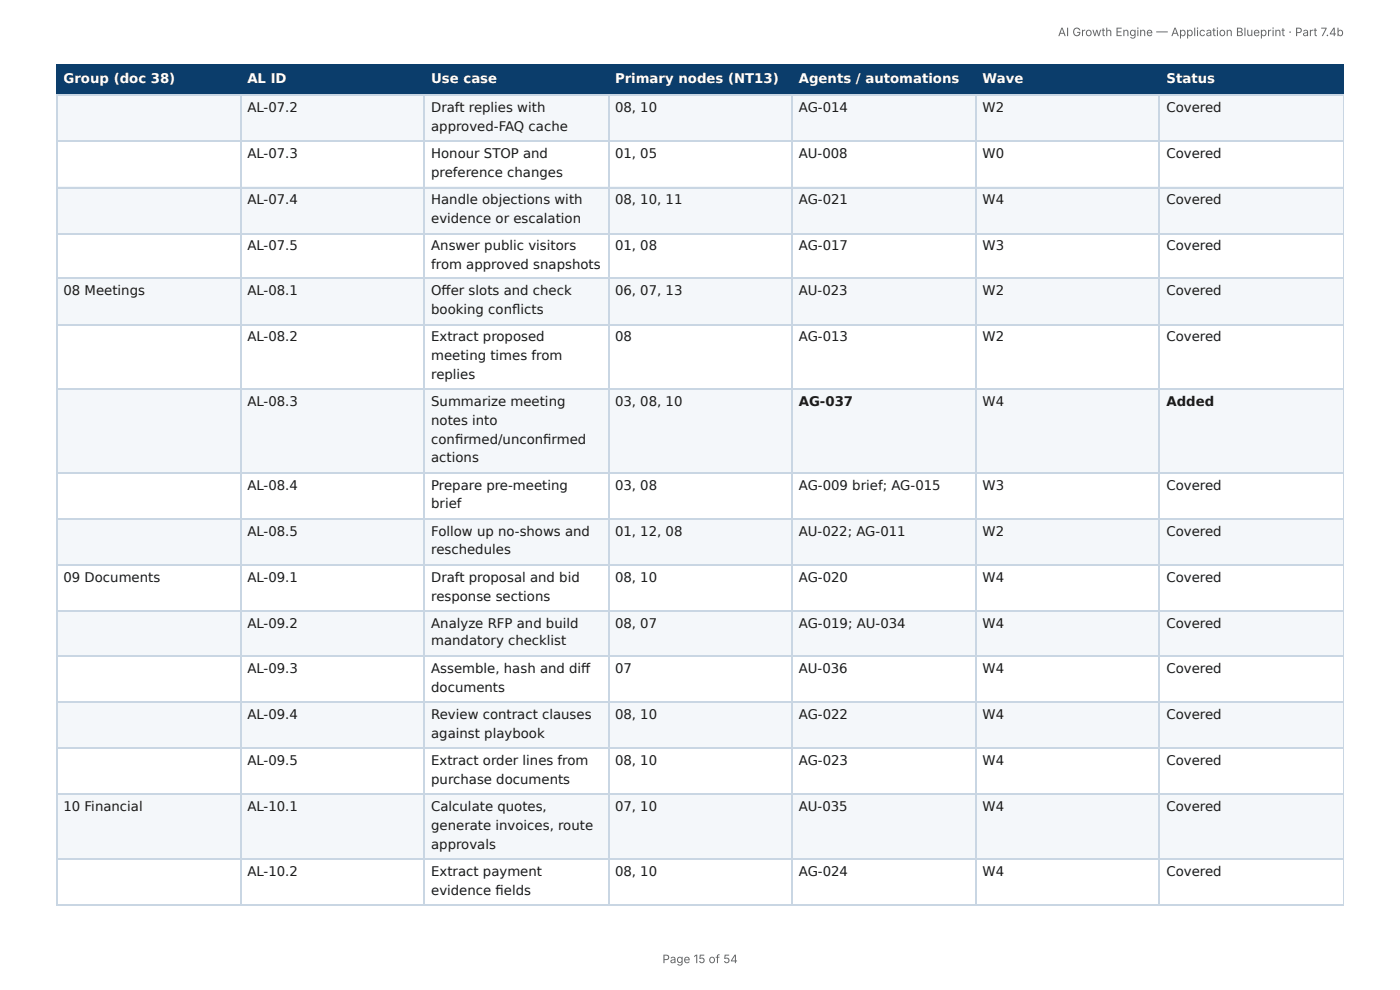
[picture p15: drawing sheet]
<svg xmlns="http://www.w3.org/2000/svg" width="297mm" height="210mm" viewBox="0 0 297 210" stroke-linecap="round" stroke-linejoin="round" font-family="sans-serif">
<defs><g id="words">
<g font-size="2.8" fill="#fff">
<text x="13.5" y="17.7">Group (doc 38)</text>
<text x="52.5" y="17.7">AL ID</text>
<text x="91.6" y="17.7">Use case</text>
<text x="130.6" y="17.7">Primary nodes (NT13)</text>
<text x="169.7" y="17.7">Agents / automations</text>
<text x="208.7" y="17.7">Wave</text>
<text x="247.7" y="17.7">Status</text>
</g>
<g font-size="2.8" fill="#1a1a1a">
<text x="52.5" y="23.8">AL-07.2</text>
<text x="91.6" y="23.8">Draft replies with</text>
<text x="130.6" y="23.8">08, 10</text>
<text x="169.7" y="23.8">AG-014</text>
<text x="208.7" y="23.8">W2</text>
<text x="247.7" y="23.8">Covered</text>
<text x="91.6" y="27.8">approved-FAQ cache</text>
<text x="52.5" y="33.6">AL-07.3</text>
<text x="91.6" y="33.6">Honour STOP and</text>
<text x="130.6" y="33.6">01, 05</text>
<text x="169.7" y="33.6">AU-008</text>
<text x="208.7" y="33.6">W0</text>
<text x="247.7" y="33.6">Covered</text>
<text x="91.6" y="37.6">preference changes</text>
<text x="52.5" y="43.4">AL-07.4</text>
<text x="91.6" y="43.4">Handle objections with</text>
<text x="91.6" y="47.4">evidence or escalation</text>
<text x="130.6" y="43.4">08, 10, 11</text>
<text x="169.7" y="43.4">AG-021</text>
<text x="208.7" y="43.4">W4</text>
<text x="247.7" y="43.4">Covered</text>
<text x="52.5" y="53.2">AL-07.5</text>
<text x="91.6" y="53.2">Answer public visitors</text>
<text x="130.6" y="53.2">01, 08</text>
<text x="169.7" y="53.2">AG-017</text>
<text x="208.7" y="53.2">W3</text>
<text x="247.7" y="53.2">Covered</text>
<text x="91.6" y="57.2">from approved snapshots</text>
<text x="13.5" y="62.7">08 Meetings</text>
<text x="52.5" y="62.7">AL-08.1</text>
<text x="91.6" y="62.7">Off er slots and check</text>
<text x="130.6" y="62.7">06, 07, 13</text>
<text x="169.7" y="62.7">AU-023</text>
<text x="208.7" y="62.7">W2</text>
<text x="247.7" y="62.7">Covered</text>
<text x="91.6" y="66.7">booking confl icts</text>
<text x="52.5" y="72.5">AL-08.2</text>
<text x="91.6" y="72.5">Extract proposed</text>
<text x="91.6" y="76.5">meeting times from</text>
<text x="130.6" y="72.5">08</text>
<text x="169.7" y="72.5">AG-013</text>
<text x="208.7" y="72.5">W2</text>
<text x="247.7" y="72.5">Covered</text>
<text x="91.6" y="80.4">replies</text>
<text x="52.5" y="86.3">AL-08.3</text>
<text x="91.6" y="86.3">Summarize meeting</text>
<text x="130.6" y="86.3">03, 08, 10</text>
<text x="169.7" y="86.3">AG-037</text>
<text x="208.7" y="86.3">W4</text>
<text x="247.7" y="86.3">Added</text>
<text x="91.6" y="90.2">notes into</text>
<text x="91.6" y="94.2">confi rmed/unconfi rmed</text>
<text x="91.6" y="98.2">actions</text>
<text x="52.5" y="104">AL-08.4</text>
<text x="91.6" y="104">Prepare pre-meeting</text>
<text x="91.6" y="108">brief</text>
<text x="130.6" y="104">03, 08</text>
<text x="169.7" y="104">AG-009 brief; AG-015</text>
<text x="208.7" y="104">W3</text>
<text x="247.7" y="104">Covered</text>
<text x="52.5" y="113.8">AL-08.5</text>
<text x="91.6" y="113.8">Follow up no-shows and</text>
<text x="130.6" y="113.8">01, 12, 08</text>
<text x="169.7" y="113.8">AU-022; AG-011</text>
<text x="208.7" y="113.8">W2</text>
<text x="247.7" y="113.8">Covered</text>
<text x="91.6" y="117.7">reschedules</text>
<text x="13.5" y="123.6">09 Documents</text>
<text x="52.5" y="123.6">AL-09.1</text>
<text x="91.6" y="123.6">Draft proposal and bid</text>
<text x="130.6" y="123.6">08, 10</text>
<text x="169.7" y="123.6">AG-020</text>
<text x="208.7" y="123.6">W4</text>
<text x="247.7" y="123.6">Covered</text>
<text x="91.6" y="127.5">response sections</text>
<text x="52.5" y="133.4">AL-09.2</text>
<text x="91.6" y="133.4">Analyze RFP and build</text>
<text x="91.6" y="137.1">mandatory checklist</text>
<text x="130.6" y="133.4">08, 07</text>
<text x="169.7" y="133.4">AG-019; AU-034</text>
<text x="208.7" y="133.4">W4</text>
<text x="247.7" y="133.4">Covered</text>
<text x="52.5" y="142.9">AL-09.3</text>
<text x="91.6" y="142.9">Assemble, hash and diff</text>
<text x="130.6" y="142.9">07</text>
<text x="169.7" y="142.9">AU-036</text>
<text x="208.7" y="142.9">W4</text>
<text x="247.7" y="142.9">Covered</text>
<text x="91.6" y="146.8">documents</text>
<text x="52.5" y="152.7">AL-09.4</text>
<text x="91.6" y="152.7">Review contract clauses</text>
<text x="130.6" y="152.7">08, 10</text>
<text x="169.7" y="152.7">AG-022</text>
<text x="208.7" y="152.7">W4</text>
<text x="247.7" y="152.7">Covered</text>
<text x="91.6" y="156.6">against playbook</text>
<text x="52.5" y="162.5">AL-09.5</text>
<text x="91.6" y="162.5">Extract order lines from</text>
<text x="91.6" y="166.4">purchase documents</text>
<text x="130.6" y="162.5">08, 10</text>
<text x="169.7" y="162.5">AG-023</text>
<text x="208.7" y="162.5">W4</text>
<text x="247.7" y="162.5">Covered</text>
<text x="13.5" y="172.2">10 Financial</text>
<text x="52.5" y="172.2">AL-10.1</text>
<text x="91.6" y="172.2">Calculate quotes,</text>
<text x="130.6" y="172.2">07, 10</text>
<text x="169.7" y="172.2">AU-035</text>
<text x="208.7" y="172.2">W4</text>
<text x="247.7" y="172.2">Covered</text>
<text x="91.6" y="176.2">generate invoices, route</text>
<text x="91.6" y="180.2">approvals</text>
<text x="52.5" y="186">AL-10.2</text>
<text x="91.6" y="186">Extract payment</text>
<text x="91.6" y="190">evidence fi elds</text>
<text x="130.6" y="186">08, 10</text>
<text x="169.7" y="186">AG-024</text>
<text x="208.7" y="186">W4</text>
<text x="247.7" y="186">Covered</text>
</g>
<g font-size="2.5" fill="#666">
<text x="224.7" y="7.7">AI Growth Engine — Application Blueprint · Part 7.4b</text>
<text x="140.7" y="204.5">Page 15 of 54</text>
</g>
</g></defs>
<g fill="#0b3d6b">
<path d="M12.2 14h38.9v6.1h-38.9z"/>
<path d="M51.1 14h39.1v6.1h-39.1z"/>
<path d="M90.2 14h38.9v6.1h-38.9z"/>
<path d="M129.1 14h39.2v6.1h-39.2z"/>
<path d="M168.3 14h38.9v6.1h-38.9z"/>
<path d="M207.2 14h39.1v6.1h-39.1z"/>
<path d="M246.3 14h39.1v6.1h-39.1z"/>
</g>
<g fill="#f4f7fa">
<path d="M12.2 20.1h38.9v9.8h-38.9z"/>
<path d="M51.1 20.1h39.1v9.8h-39.1z"/>
<path d="M90.2 20.1h38.9v9.8h-38.9z"/>
<path d="M129.1 20.1h39.2v9.8h-39.2z"/>
<path d="M168.3 20.1h38.9v9.8h-38.9z"/>
<path d="M207.2 20.1h39.1v9.8h-39.1z"/>
<path d="M246.3 20.1h39.1v9.8h-39.1z"/>
<path d="M12.2 39.7h38.9v9.8h-38.9z"/>
<path d="M51.1 39.7h39.1v9.8h-39.1z"/>
<path d="M90.2 39.7h38.9v9.8h-38.9z"/>
<path d="M129.1 39.7h39.2v9.8h-39.2z"/>
<path d="M168.3 39.7h38.9v9.8h-38.9z"/>
<path d="M207.2 39.7h39.1v9.8h-39.1z"/>
<path d="M246.3 39.7h39.1v9.8h-39.1z"/>
<path d="M12.2 59.3h38.9v9.8h-38.9z"/>
<path d="M51.1 59.3h39.1v9.8h-39.1z"/>
<path d="M90.2 59.3h38.9v9.8h-38.9z"/>
<path d="M129.1 59.3h39.2v9.8h-39.2z"/>
<path d="M168.3 59.3h38.9v9.8h-38.9z"/>
<path d="M207.2 59.3h39.1v9.8h-39.1z"/>
<path d="M246.3 59.3h39.1v9.8h-39.1z"/>
<path d="M12.2 82.8h38.9v17.5h-38.9z"/>
<path d="M51.1 82.8h39.1v17.5h-39.1z"/>
<path d="M90.2 82.8h38.9v17.5h-38.9z"/>
<path d="M129.1 82.8h39.2v17.5h-39.2z"/>
<path d="M168.3 82.8h38.9v17.5h-38.9z"/>
<path d="M207.2 82.8h39.1v17.5h-39.1z"/>
<path d="M246.3 82.8h39.1v17.5h-39.1z"/>
<path d="M12.2 110.1h38.9v9.8h-38.9z"/>
<path d="M51.1 110.1h39.1v9.8h-39.1z"/>
<path d="M90.2 110.1h38.9v9.8h-38.9z"/>
<path d="M129.1 110.1h39.2v9.8h-39.2z"/>
<path d="M168.3 110.1h38.9v9.8h-38.9z"/>
<path d="M207.2 110.1h39.1v9.8h-39.1z"/>
<path d="M246.3 110.1h39.1v9.8h-39.1z"/>
<path d="M12.2 129.6h38.9v9.8h-38.9z"/>
<path d="M51.1 129.6h39.1v9.8h-39.1z"/>
<path d="M90.2 129.6h38.9v9.8h-38.9z"/>
<path d="M129.1 129.6h39.2v9.8h-39.2z"/>
<path d="M168.3 129.6h38.9v9.8h-38.9z"/>
<path d="M207.2 129.6h39.1v9.8h-39.1z"/>
<path d="M246.3 129.6h39.1v9.8h-39.1z"/>
<path d="M12.2 149.2h38.9v9.8h-38.9z"/>
<path d="M51.1 149.2h39.1v9.8h-39.1z"/>
<path d="M90.2 149.2h38.9v9.8h-38.9z"/>
<path d="M129.1 149.2h39.2v9.8h-39.2z"/>
<path d="M168.3 149.2h38.9v9.8h-38.9z"/>
<path d="M207.2 149.2h39.1v9.8h-39.1z"/>
<path d="M246.3 149.2h39.1v9.8h-39.1z"/>
<path d="M12.2 168.8h38.9v13.5h-38.9z"/>
<path d="M51.1 168.8h39.1v13.5h-39.1z"/>
<path d="M90.2 168.8h38.9v13.5h-38.9z"/>
<path d="M129.1 168.8h39.2v13.5h-39.2z"/>
<path d="M168.3 168.8h38.9v13.5h-38.9z"/>
<path d="M207.2 168.8h39.1v13.5h-39.1z"/>
<path d="M246.3 168.8h39.1v13.5h-39.1z"/>
</g>
<path d="M11.9 13.9h273.5M12 13.8v6.6M51.2 13.8v6.6M90.1 13.8v6.6M129.2 13.8v6.6M168.1 13.8v6.6M207.3 13.8v6.6M246.2 13.8v6.6M11.9 20.2h273.5" fill="none" stroke="#0b3d6b" stroke-width=".26"/>
<path d="M285.3 13.8v6.6" fill="none" stroke="#0b3d6b" stroke-width=".21"/>
<g fill="none" stroke="#c9d6e3" stroke-width=".26">
<path d="M11.9 20.2h273.5M11.9 30h273.5M11.9 39.8h273.5M12 20.4v171.7M51.2 20.4v171.7M90.1 20.4v171.7M129.2 20.4v171.7M168.1 20.4v171.7M207.3 20.4v171.7M246.2 20.4v171.7M11.9 49.6h273.5M11.9 59.1h273.5"/>
<path d="M11.9 68.9h273.5M11.9 82.7h273.5M11.9 100.4h273.5M11.9 110.2h273.5M11.9 120h273.5M11.9 129.8h273.5M11.9 139.3h273.5M11.9 149.1h273.5M11.9 158.9h273.5M11.9 168.7h273.5M11.9 182.4h273.5M11.9 192.2h273.5"/>
</g>
<path d="M285.3 20.4v171.7" fill="none" stroke="#c9d6e3" stroke-width=".21"/>
<use href="#words"/>
</svg>
